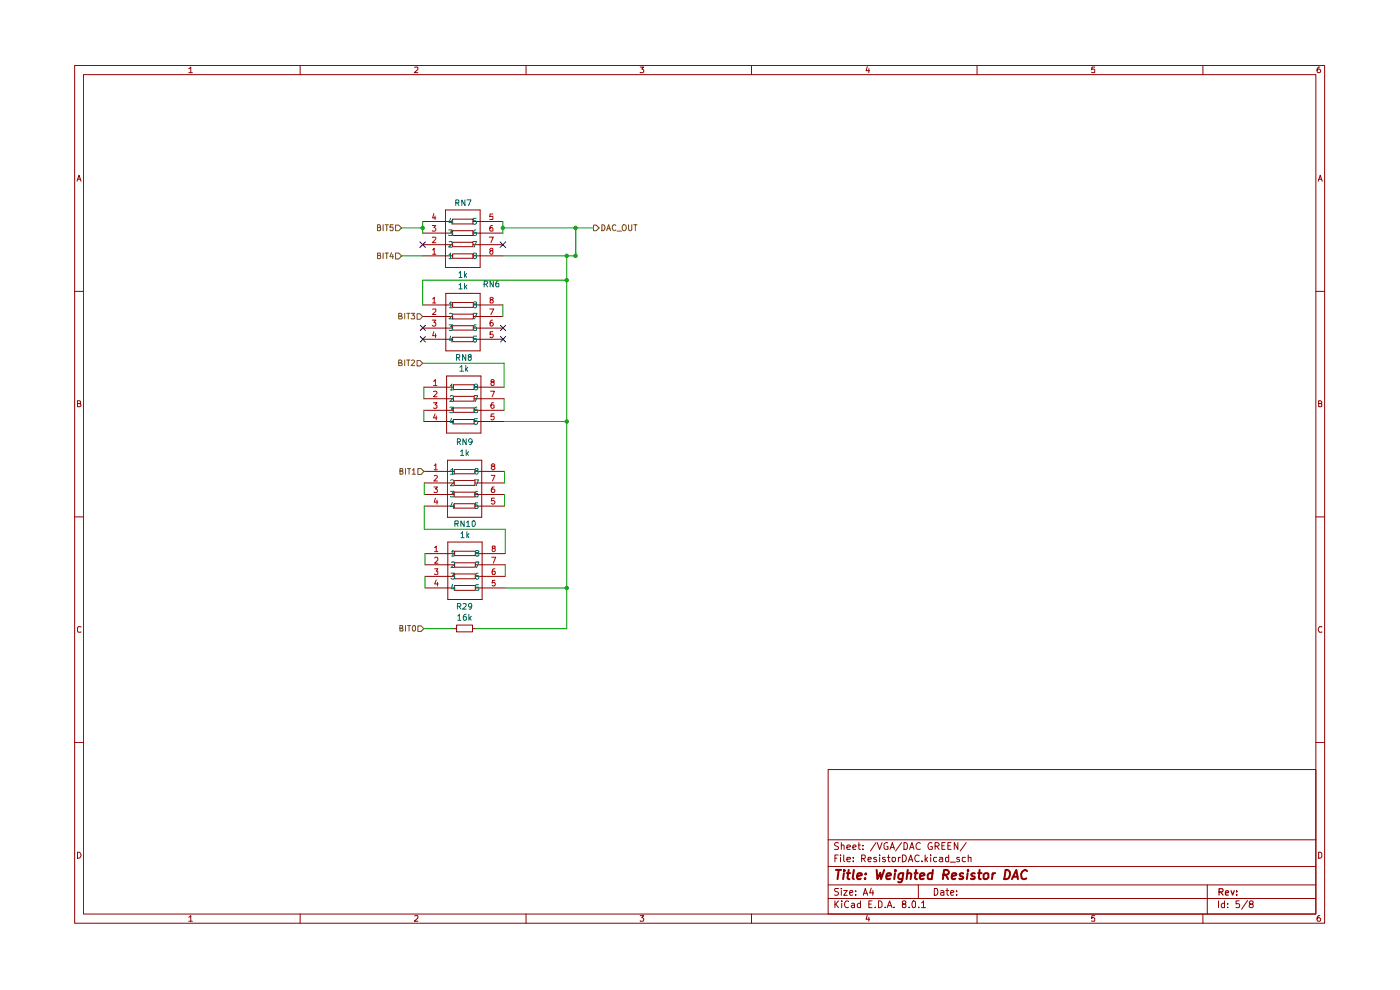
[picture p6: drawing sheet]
<svg xmlns="http://www.w3.org/2000/svg" width="297mm" height="210mm" viewBox="0 0 297 210" stroke-linecap="round" stroke-linejoin="round" font-family="sans-serif">
<g fill="none" stroke="#910000" stroke-width=".21">
<path d="M15.8 13.9h265.2v181.9h-265.2zM17.7 15.8h261.4v178.1h-261.4zM40 14.6l.5-.4v1.2M40 15.4h.8M63.7 13.9v1.9M88 14.3l.6-.1v.5l-.7 .7h.7M111.6 13.9v1.9M135.8 14.2h.8l-.5 .4 .5 .3-.1 .4h-.7M159.4 13.9v1.9M184 14.1l-.3 .9h.8M184.3 14.6v.8M207.3 13.9v1.9"/>
<path d="M232.2 14.2h-.6v.6l.1-.2h.4l.1 .2v.5h-.6M255.2 13.9v1.9M280 14.2a.55 .55 0 0 0-.6 .5l.2 .7h.4l.2-.2v-.3l-.3-.3h-.2l-.3 .3M16.3 38.4l.5-1.2 .4 1.2M16.5 38h.6M279.7 38.4l.4-1.2 .4 1.2M279.7 38h.6M89.7 47h6.3M89.7 49.4h6.3M89.7 51.9h6.3M89.7 54.3h6.3M94.5 44.5h7.4v12.2h-7.4z"/>
<path d="M96 46.5h4.3v1h-4.3zM96 48.9h4.3v1.1h-4.3zM96 51.4h4.3v.9h-4.3zM96 53.8h4.3v1h-4.3zM100.3 47h6.4M100.3 49.4h6.4M100.3 51.9h6.4M100.3 54.3h6.4M15.8 61.8h1.9M89.7 72h6.3M89.7 69.6h6.3M89.7 67.1h6.3"/>
<path d="M89.7 64.7h6.3M94.6 62.2h7.3v12.2h-7.3zM96 71.5h4.4v1h-4.4zM96 69.1h4.4v.9h-4.4zM96 66.6h4.4v1.1h-4.4zM96 64.2h4.4v1h-4.4zM100.4 72h6.3M100.4 69.6h6.3M100.4 67.1h6.3M100.4 64.7h6.3M279.1 61.8h1.9M16.4 85.6h.6v-.5l-.6-.1v1.3h.5l.3-.4-.3-.3"/>
<path d="M279.7 85.6h.5l.2-.3-.2-.3h-.5v1.3h.5l.2-.1v-.4l-.2-.2M15.8 109.6h1.9M279.1 109.6h1.9M17.2 133l-.6-.1-.2 .3v.7l.2 .2 .6-.1M280.4 133l-.5-.1-.2 .5 .2 .7 .5-.1M15.8 157.5h1.9M279.1 157.5h1.9M175.7 163.2h103.4v30.7h-103.4zM175.7 178.1h103.4M177.9 178.8l-.6-.1-.3 .4 .1 .2a.56 .56 0 0 1 .6 .3 .56 .56 0 0 1 0 .6h-.7M178.5 179.4l.1-.2 .5 .2v.8M178.5 178.7v1.5"/>
<path d="M179.7 179.7l.7-.1-.1-.3-.4-.1-.2 .2v.8h.6M180.9 179.7l.7-.1-.2-.4h-.3l-.2 .2v.6l.1 .2h.5M182 179.2h.5M182.2 178.7v1.3l.1 .2h.2M183.1 179.3v.1M185.8 178.7l-1.1 1.8M186.1 178.7l.5 1.5 .5-1.5M188.3 178.8l-.3-.1-.5 .4v.7l.3 .4 .6-.1v-.5h-.3M188.9 179.7h.8M191.3 178.7l-1.3 1.8M191.8 178.7a.8 .8 0 0 1 .8 .6 .8 .8 0 0 1-.3 .9h-.5zM193.1 179.7h.7"/>
<path d="M195.2 178.9v-.1a.73 .73 0 0 0-.9 .5 .73 .73 0 0 0 .4 .9l.5-.1M197.7 178.8a.5 .5 0 0 0-.8 .3 1.03 1.03 0 0 0 .2 1.1l.7-.1v-.5h-.4M198.4 179.5l.7-.1v-.5l-.2-.2h-.5v1.5M198.7 179.5l.5 .7M199.8 179.4h.5M200.5 178.7h-.7v1.5h.7M201.1 179.4h.5M201.8 178.7h-.7v1.5h.7M203.2 178.7v1.5l-.8-1.5v1.5M205 178.7l-1.3 1.8M16.4 180.8a.65 .65 0 0 1 .8 .6 .65 .65 0 0 1-.8 .6zM40 194.6l.5-.4v1.2"/>
<path d="M40 195.4h.8M63.7 193.9v1.9M88 194.3l.6-.1v.5l-.7 .7h.7M111.6 193.9v1.9M135.8 194.2h.8l-.5 .5 .5 .2-.1 .4h-.7M159.4 193.9v1.9M175.7 190.6h103.4M175.7 187.7h103.4M175.7 183.8h103.4M177.1 191.1v1.4M177.1 182h.4M177.3 191.8l.6 .7"/>
<path d="M177.8 181.4h-.7v1.4M177.9 188.5l-.8 .1v.4l.6 .2 .2 .4-.4 .3-.5-.1M177.9 191.1l-.8 .8M178.3 181.4v.1M178.3 181.9v.9M178.5 188.5v.1M178.5 188.9v1M178.6 191.1v.2M178.6 191.6v.9M179 188.9h.7l-.7 1h.7M179 181.4v1.1l.2 .3M179.7 182.3l.7-.1-.1-.3h-.6v.1v.7h.6"/>
<path d="M180 191.3v-.1a.7 .7 0 0 0-.9 .5 .7 .7 0 0 0 .6 .8l.3-.1M180.3 189.4l.6-.2-.1-.3-.5 .1v.7l.1 .2 .4-.1M180.7 191.7l.4-.1 .2 .2v.7M181 182.6v.2M181 181.9v.1M181.3 191.9l-.7 .3 .2 .3 .5-.1M181.5 189.7v.2M181.5 189v.1M182.5 191.7a.45 .45 0 0 0-.6 .2l.1 .5h.5M182.5 191.1v1.4M182.8 182.1l.7-.1 .1-.5-.3-.1h-.5v1.4M183.1 180.1v.1"/>
<path d="M183.1 189.9l.5-1.4 .5 1.4M183.1 182.1l.5 .7M183.2 189.5h.8M184 194.1l-.3 .9h.8M184.2 182.3l.6-.1-.1-.3h-.5v.1v.7h.5M184.3 194.6v.8M184.3 191.8h.5M184.8 188.4l-.3 1h.8M185 191.1h-.7v1.4h.7M185.2 188.9v1M185.7 192.4v.1M185.9 181.9h-.5l-.1 .1 .6 .4v.3h-.6"/>
<path d="M186.4 191.1h.3l.4 .3v.8l-.4 .3h-.3zM186.6 181.4v.1M186.6 181.9v.9M187.8 192.4v.1M187.8 181.9h-.5l-.1 .1 .6 .4v.3h-.6M188.2 192.5l.5-1.4 .5 1.4M188.2 181.9h.6M188.4 192.1h.7M188.5 181.4v1.1l.3 .3M188.8 180.2l.5-1.5 .4 1.5M189.3 181.9h.5l.2 .6a.45 .45 0 0 1-.7 .2zM189.7 192.4v.1"/>
<path d="M190.6 181.9v.9M191 181.9h-.3l-.1 .2M191.4 181.4a.73 .73 0 0 1 .9 .7 .73 .73 0 0 1-.9 .7zM191.7 191.8l-.3-.2v-.3l.3-.2 .4 .1v.5l-.7 .2v.5a.48 .48 0 0 0 .7 0 .48 .48 0 0 0 0-.6h-.2M192.7 182.8l.5-1.4 .4 1.4M192.9 192.4v.1M192.9 182.4h.6M193 180.2l.5-1.5 .4 1.5M193.5 191.3l.4-.2 .3 .2-.1 1.1h-.6zM194.8 187.7v2.9M194.9 192.4v.1M195 181.5a.68 .68 0 0 0-1 .4 .68 .68 0 0 0 .7 .9l.3-.2"/>
<path d="M195.5 191.5l.4-.4v1.4M195.5 192.5h.8M195.6 182.6v.2M196.3 181.4v1.4M196.4 182.2l.4 .6M196.8 181.9l-.5 .5M197.4 181.4v.1M197.4 181.9v.9M198.2 188.5h.5a.83 .83 0 0 1 .2 .9 .83 .83 0 0 1-.7 .5zM198.7 181.9h-.5l-.2 .2v.4l.3 .3 .4-.1M199.3 181.9h.6l.1 .9M199.6 189h.6v.9"/>
<path d="M200 182.2h-.5l-.3 .3 .3 .3 .5-.1M200.2 189.2l-.6 .2v.4h.6M200.7 188.9h.6M200.9 188.5v1.2l.4 .2M201.3 181.9h-.6l-.1 .2 .1 .6h.6M201.3 181.4v1.4M201.6 182.9h1.1M201.7 189.4l.7-.2-.1-.2-.5-.1-.1 .2 .1 .7h.5M202.9 189.7v.2M202.9 189v.1M203.5 181.9h-.5l-.1 .1 .6 .4v.3h-.6M204.8 181.9h-.6l-.1 .2 .1 .6h.6"/>
<path d="M205.4 182l.6-.1v.9M205.4 181.4v1.4M207.3 193.9v1.9M232.2 194.2h-.6v.6l.1-.1h.4l.1 .1v.5h-.6M255.2 193.9v1.9M256.1 187.7v6.2M258.5 191.1v1.4M259.8 191.7l-.5-.1-.2 .3 .1 .5h.6M259.8 191.1v1.4M260.4 192.4v.1M260.4 191.7v.1M262.9 191.1h-.7v.7l.5-.1 .3 .2-.1 .5h-.7"/>
<path d="M264.7 191l-1.3 1.9M265.3 191.8l-.3-.5a.46 .46 0 0 1 .4-.2 .46 .46 0 0 1 .5 .2l-.1 .4-.7 .2a.43 .43 0 0 0 0 .5 .43 .43 0 0 0 .6 0 .43 .43 0 0 0 .1-.5l-.2-.1M279.7 180.8h.4l.3 .3v.6l-.3 .3h-.4zM280 194.2a.55 .55 0 0 0-.6 .5l.2 .7h.4l.2-.2v-.3l-.3-.2h-.2l-.3 .2"/>
</g>
<path d="M258.6 189.2h.7l.2-.3-.1-.3-.8-.1v1.4M259 189.2l.5 .7M260 189.4l.6-.1-.1-.4-.4 .1-.1 .7 .1 .2h.5M261.2 188.9l.3 1 .3-1M262.3 189.8v.1M262.3 189v.2" fill="none" stroke="#910000" stroke-width=".25"/>
<g fill="none" stroke="#910000" stroke-width=".42">
<path d="M177.3 184.5h1.1M177.9 184.5l-.2 2M179 185.2l-.1 1.3M179.1 184.5v.3M179.6 185.2h.8M180 184.5l-.2 1.7 .4 .3M181.1 184.5l-.2 1.7 .2 .3M181.8 185.9l1-.3v-.3a.6 .6 0 0 0-.9 .2v.9h.7M183.5 186.3v.2M183.7 185.3l.1 .1-.2 .1 .1-.2-.1 .2M186 184.5l.1 2 .6-1.4 .2 1.4 .7-2M188.1 185.9l.9-.3-.1-.3a.6 .6 0 0 0-.8 .2v.9h.8"/>
<path d="M189.9 185.2l-.2 1.3M190 184.5v.3M191.6 185.3a.65 .65 0 0 0-1 .2v.8l.3 .2 .6-.1M191.6 185.2l-.4 1.9h-.7M192.5 185.4l.1-.1a.48 .48 0 0 1 .7 .2l-.1 1M192.6 184.5l-.3 2M194 185.2h.7M194.4 184.5l-.3 1.7 .4 .3M195.2 185.9l.9-.3-.1-.3a.6 .6 0 0 0-.8 .2v.9h.8M197.8 185.3a.72 .72 0 0 0-1 .2v.8l.3 .2 .6-.1M197.9 184.5l-.2 2M200.1 185.5h.9l.3-.3-.1-.4-.2-.3h-.7l-.3 2"/>
<path d="M200.6 185.5l.5 1M201.9 185.9l.9-.3v-.3a.6 .6 0 0 0-.8 .2v.9h.7M204.3 185.3a.48 .48 0 0 0-.7 .2l.2 .4 .5 .1v.2a.6 .6 0 0 1-.8 .2M205.3 185.2l-.2 1.3M205.4 184.5v.3M206.8 185.3a.48 .48 0 0 0-.8 .2l.3 .4 .4 .1 .1 .2a.6 .6 0 0 1-.8 .2M207.5 185.2h.7M207.8 184.5l-.2 1.7 .5 .3M208.7 185.5a.63 .63 0 0 1 1-.1v.7a.63 .63 0 0 1-1 .2zM210.6 185.2l-.2 1.3M211.1 185.2l-.6 .3M213.3 184.5a.84 .84 0 0 1 1 .5 1.05 1.05 0 0 1-1.2 1.5z"/>
<path d="M214.7 186.5l.9-2 .3 2M214.9 186h1M217.9 184.8l-.3-.3a1.12 1.12 0 0 0-.7 1.9l.5 .1 .3-.2"/>
</g>
<g fill="none" stroke="#006665" stroke-width=".21">
<path d="M95.2 48.8h.7l-.3 .5 .3 .1v.5h-.7M95.3 54l.3-.3v1.2M95.3 51.3h.6v.4l-.7 .7h.7M95.3 54.9h.6M95.6 46.3l-.3 .9h.7M95.8 46.7v.9M100.3 51.2h.8l-.5 1.2M100.6 54.2l-.2-.4 .5-.1 .2 .2-.3 .3-.4 .1v.5l.2 .1h.2l.3-.3v-.2l-.3-.2M100.9 48.8l-.3 .1-.2 .2v.8l.5 .1 .2-.2v-.4l-.2-.1h-.4l-.1 .1M101 46.3h-.6v.6h.6l.1 .4-.3 .3-.4-.2M95.3 68.9h.7l-.4 .4 .4 .3-.1 .4h-.6M95.3 64.3l.4-.3v1.3"/>
<path d="M95.3 66.5h.5l.2 .3-.7 .9h.7M95.3 65.3h.7M95.6 71.3l-.3 .8h.7M95.8 71.7v.9M100.3 66.5h.9l-.5 1.2M100.7 64.5l-.3-.2 .1-.2 .4-.1 .2 .4-.4 .1-.3 .3 .1 .4 .2 .1 .4-.2v-.4l-.2-.2M101 68.9l-.4 .1-.2 .9 .3 .2 .4-.1v-.5l-.2-.2-.4 .1-.1 .2M101.1 71.3h-.6l-.1 .6h.7v.5l-.2 .2h-.3l-.2-.2"/>
</g>
<g fill="none" stroke="#b90000" stroke-width=".21">
<path d="M91.7 47.8h.8l-.5 .5 .5 .2-.1 .4h-.7M91.8 53l.3-.3v1.2M91.8 50.4l.5-.1 .2 .3-.8 .9h.8M91.8 53.9h.7M92 45.3l-.2 .9h.7M92.3 45.8v.8M103.8 50.3h.8l-.5 1.2M104.1 53.2l-.2-.3 .2-.2h.3l.2 .4-.5 .1-.2 .2v.3l.2 .2 .5-.1v-.5l-.2-.1M104.5 47.8l-.4 .1-.2 .9 .2 .2 .5-.1v-.5l-.2-.1h-.3l-.2 .2M104.6 45.4h-.6l-.1 .6 .6-.1 .1 .6h-.7M91.7 67.9h.8l-.5 .5 .5 .1v.5l-.2 .2h-.4l-.2-.2M91.8 63.4l.3-.3v1.2"/>
<path d="M91.8 65.6l.6-.1 .1 .5-.8 .7h.8M91.8 64.3h.7M92 70.4l-.2 .8h.7M92.4 70.8v.8M103.9 65.5h.8l-.6 1.2M104.1 63.6l-.1-.1v-.3h.6v.3l-.6 .3 .1 .5h.4l.1-.5-.2-.2M104.5 67.9l-.4 .1-.1 .2v.8l.4 .2 .2-.3v-.4l-.2-.1-.4 .1v.2M104.6 70.4h-.6v.6l.5-.1 .1 .1v.4l-.2 .2-.4-.1"/>
</g>
<path d="M83.9 47.8h.7l.6 .5-.6 .6h-.7z" fill="#fff"/>
<path d="M80.1 48.3l.6-.1v-.4l-.2-.1h-.4v1.2h.6l.1-.4-.3-.2M81.3 47.7v1.2M81.7 47.7h.7M82 47.7v1.2M83.4 47.7h-.6l-.1 .6 .6-.1 .1 .6-.2 .1h-.3l-.2-.1M83.9 47.8h.7l.6 .5-.6 .6h-.7z" fill="none" stroke="#765500" stroke-width=".21"/>
<path d="M83.9 53.7h.7l.6 .6-.6 .7h-.7z" fill="#fff"/>
<path d="M80.1 54.2h.5l.1-.4-.6-.1v1.2l.6-.1 .1-.4-.3-.2M81.3 53.7v1.2M81.7 53.7h.7M82 53.7v1.2M83.1 53.6l-.4 .8h.8M83.3 54v.9M83.9 53.7h.7l.6 .6-.6 .7h-.7z" fill="none" stroke="#765500" stroke-width=".21"/>
<g fill="none" stroke="#910000" stroke-width=".21">
<path d="M94.7 79.8h7.3v12.1h-7.3zM89.9 89.4h6.3M89.9 87h6.3M89.9 84.6h6.3M89.9 82.1h6.3M96.2 89h4.4v.9h-4.4zM96.2 86.5h4.4v1h-4.4zM96.2 84.1h4.4v1h-4.4zM96.2 81.6h4.4v1h-4.4zM100.6 89.4h6.3M100.6 87h6.3M100.6 84.6h6.3"/>
<path d="M100.6 82.1h6.3"/>
</g>
<path d="M95.4 86.4h.8l-.4 .4 .4 .2v.5h-.8M95.5 81.9l.3-.4v1.2M95.5 84.1l.2-.2 .4 .1 .1 .4-.8 .8h.8M95.5 82.7h.7M95.8 88.7l-.3 .9h.8M96.1 89.2v.8M100.6 83.9h.7l-.5 1.3M100.8 82l-.2-.3 .2-.2h.3l.2 .3-.7 .4v.3l.2 .2h.3l.2-.2v-.3l-.2-.2M101.2 86.4h-.4l-.2 .9 .2 .2h.5v-.5l-.2-.2h-.3l-.2 .2M101.3 88.8h-.6l-.1 .5h.7v.6h-.7" fill="none" stroke="#006665" stroke-width=".21"/>
<path d="M91.9 80.9l.5-.4v1.3M91.9 83.1l.6-.1 .2 .2-.8 1h.8M91.9 85.4h.8l-.4 .5h.3v.6h-.7M91.9 81.8h.8M92.3 87.8l-.4 .8h.8M92.5 88.2v.9M104.1 83h.8l-.5 1.2M104.4 81h-.2a.34 .34 0 0 1 .2-.4 .34 .34 0 0 1 .4 .1l-.1 .3h-.3l-.3 .3v.2l.3 .3 .4-.2v-.4l-.2-.2M104.7 85.4l-.4 .1-.2 .9a.42 .42 0 0 0 .7 .1l-.1-.6a.36 .36 0 0 0-.6 .2M104.8 87.8h-.6l-.1 .6 .6-.1 .1 .6-.2 .2-.5-.2" fill="none" stroke="#b90000" stroke-width=".21"/>
<path d="M125.9 47.8h.6l.6 .5-.6 .6h-.6z" fill="#fff"/>
<path d="M125.9 47.8h.6l.6 .5-.6 .6h-.6zM127.7 47.7a.64 .64 0 0 1 .7 .6 .64 .64 0 0 1-.7 .6zM128.7 48.9l.4-1.2 .4 1.2M128.9 48.5h.5M130.6 47.8l-.2-.1a.6 .6 0 0 0-.5 .6 .6 .6 0 0 0 .7 .6v-.1M130.9 49h.9M132.1 47.8l.2-.1 .4 .1a.8 .8 0 0 1-.2 1.1h-.2a.79 .79 0 0 1-.2-1.1zM133.4 47.7v1l.2 .2 .4-.2v-1M134.5 47.7h.6M134.8 47.7v1.2" fill="none" stroke="#765500" stroke-width=".21"/>
<path d="M88.5 66.5h.6l.6 .6-.6 .6h-.6z" fill="#fff"/>
<path d="M84.6 67.1l.6-.1v-.5h-.6v1.2h.6l.1-.4-.3-.2M85.9 66.5v1.2M86.3 66.5h.7M86.6 66.5v1.2M87.2 66.5h.8l-.5 .4 .5 .2-.1 .6-.7-.1M88.5 66.5h.6l.6 .6-.6 .6h-.6z" fill="none" stroke="#765500" stroke-width=".21"/>
<path d="M88.6 99.4h.7l.6 .6-.6 .7h-.7z" fill="#fff"/>
<path d="M84.8 99.9h.5l.1-.4-.6-.1v1.2l.6-.1 .1-.3-.2-.3M86 99.4v1.2M86.4 99.4h.7M86.8 99.4v1.2M87.5 99.7l.3-.3v1.2M88.6 99.4h.7l.6 .6-.6 .7h-.7zM87.5 100.6h.6" fill="none" stroke="#765500" stroke-width=".21"/>
<path d="M88.5 76.5h.6l.6 .5-.6 .6h-.6z" fill="#fff"/>
<path d="M84.6 77l.6-.1v-.4l-.6-.1v1.2h.6l.1-.4-.3-.2M85.9 76.4v1.2M86.3 76.4h.7M86.6 76.4v1.2M87.3 76.5l.4-.1 .3 .3-.8 .9h.8M88.5 76.5h.6l.6 .5-.6 .6h-.6z" fill="none" stroke="#765500" stroke-width=".21"/>
<g fill="none" stroke="#910000" stroke-width=".21">
<path d="M90 100h6.4M94.9 97.6h7.3v12.1h-7.3zM96.4 99.6h4.4v.9h-4.4zM100.8 100h6.2M90 107.4h6.4M90 104.9h6.4M90 102.4h6.4M96.4 106.9h4.4v.9h-4.4zM96.4 104.4h4.4v1h-4.4zM96.4 101.9h4.4v1.1h-4.4zM100.8 107.4h6.2M100.8 104.9h6.2"/>
<path d="M100.8 102.4h6.2"/>
</g>
<path d="M95.6 99.7l.4-.3v1.2M101 99.9l-.2-.2v-.3h.5v.4l-.5 .1v.4a.35 .35 0 0 0 .3 .3 .35 .35 0 0 0 .3-.3l-.1-.4h-.1M95.6 101.9l.2-.1h.3l.3 .2-.8 1h.8M95.6 104.2h.8l-.5 .4 .5 .3v.3l-.2 .2-.6-.1M95.6 100.6h.8M95.9 106.6l-.3 .8h.8M96.2 107v.9M100.7 101.8h.8l-.5 1.2M101.3 106.7h-.5v.6l.1-.2 .4 .1v.6h-.5M101.3 104.2l-.4 .1-.1 .4v.7h.5v-.7l-.3-.1-.2 .3" fill="none" stroke="#006665" stroke-width=".21"/>
<path d="M92.1 98.7l.4-.3v1.3M92.1 99.7h.7M104.5 98.9l-.3-.3 .3-.2h.2l.3 .3-.8 .4v.3l.3 .3h.2l.3-.3v-.3l-.3-.2M92 103.3h.8l-.4 .4 .3 .1v.6h-.7M92.1 100.9l.4-.1 .3 .4-.8 .8h.8M92.4 105.7l-.3 .8h.8M92.7 106.1v.8M104.2 100.8h.8l-.5 1.2M104.8 103.3a.55 .55 0 0 0-.6 .5l.1 .6 .4 .1 .3-.3v-.2l-.3-.3h-.2l-.3 .3M104.9 105.7h-.6l-.1 .6h.7l.1 .4-.3 .2-.5-.1" fill="none" stroke="#b90000" stroke-width=".21"/>
<path d="M88.6 132.8h.7l.6 .6-.6 .5h-.7z" fill="#fff"/>
<path d="M84.8 133.3l.6-.1v-.4l-.6-.1v1.2h.6l.1-.4-.2-.2M86 132.7v1.2M86.4 132.7h.7M86.8 132.7v1.2M87.6 132.8l.3-.1 .2 .2v.8l-.1 .2h-.4l-.1-.5zM88.6 132.8h.7l.6 .6-.6 .5h-.7z" fill="none" stroke="#765500" stroke-width=".21"/>
<g fill="none" stroke="#910000" stroke-width=".21">
<path d="M90.2 119.8h6.2M90.2 117.4h6.2M95 115h7.3v12.2h-7.3zM96.4 119.4h4.4v.9h-4.4zM96.4 116.9h4.4v1h-4.4zM100.8 119.8h6.4M100.8 117.4h6.4M90.2 124.7h6.2M90.2 122.3h6.2M96.1 133.4h.8M96.4 124.2h4.4v1h-4.4zM96.4 121.8h4.4v1h-4.4z"/>
<path d="M96.9 132.6h3.3v1.4h-3.3zM100.2 133.4h.7M100.8 124.7h6.4M100.8 122.3h6.4"/>
</g>
<path d="M95.8 117.1l.3-.3v1.1M95.8 119.3l.6-.1v.4l-.7 .8h.7M95.8 117.9h.6M100.8 119.2h.8l-.5 1.2M101.1 117.3l-.3-.3 .3-.2h.4v.4a.48 .48 0 0 0-.5 .2 .48 .48 0 0 0 0 .5h.4l.2-.1v-.3l-.3-.2M95.7 121.6h.7l-.4 .5 .4 .1v.6l-.6 .1-.1-.2M96 124l-.2 .9h.7M96.4 124.5v.7M101.4 121.6a.72 .72 0 0 0-.6 .5 .72 .72 0 0 0 .3 .8h.2l.3-.3-.1-.4-.4-.1-.3 .2M101.5 124h-.6l-.1 .6 .6-.1 .2 .2v.4l-.2 .1-.6-.1" fill="none" stroke="#006665" stroke-width=".21"/>
<path d="M92.2 116.2l.3-.4v1.2M92.2 118.4l.2-.2h.3l.2 .2v.4l-.7 .7h.7M92.2 117h.7M104.3 118.2h.9l-.6 1.3M104.6 116.3l-.2-.2 .1-.3h.5v.4l-.5 .2a.35 .35 0 0 0 0 .5 .35 .35 0 0 0 .5 0 .35 .35 0 0 0 0-.5l-.2-.1M92.2 120.7h.7l-.4 .5h.4v.6h-.7M92.5 123l-.3 .9h.8M92.8 123.5v.8M105 123.1h-.5l-.1 .6 .2-.2 .4 .1v.6h-.6M105 120.7h-.4l-.2 .5 .1 .6h.5v-.6h-.5l-.1 .1" fill="none" stroke="#b90000" stroke-width=".21"/>
<g fill="none" stroke="#090" stroke-width=".21">
<path d="M85.2 54.3h4.5M85.2 48.3h4.5M89.7 47v2.4M106.7 48.3h19.2M106.7 47v2.4M120.2 59.4h-30.5v5.3M120.2 54.3v79.1h-19.3M122.1 48.3v6M122.2 48.3v6h-15.5M89.7 77h17.2v5.1M106.7 64.7v2.4M89.9 82.1v2.5"/>
<path d="M89.9 87v2.4M89.9 100h.1M106.9 84.6v2.4M106.9 89.4h13.3M107 100v2.4M90 107.4v4.9h17.2v5.1M90 102.4v2.5M90.2 117.4v2.4M107 104.9v2.5M107.2 119.8v2.5M89.9 133.4h6.2M90.2 122.3v2.4"/>
<path d="M107.2 124.7h13"/>
</g>
<path d="M89.1 51.3l1.2 1.2M90.3 51.3l-1.2 1.2M106.1 51.3l1.2 1.2M107.3 51.3l-1.2 1.2M89.2 71.4l1.1 1.2M89.2 69l1.1 1.1M90.3 71.4l-1.1 1.2M90.3 69l-1.1 1.1M106.2 69l1.1 1.1M106.2 71.4l1.1 1.2M107.3 69l-1.1 1.1M107.3 71.4l-1.1 1.2" fill="none" stroke="#00008a" stroke-width=".21"/>
<g fill="#090">
<circle cx="106.7" cy="48.3" r=".47"/>
<circle cx="120.2" cy="54.3" r=".47"/>
<circle cx="122.1" cy="54.3" r=".47"/>
<circle cx="89.7" cy="48.3" r=".47"/>
<circle cx="122.1" cy="48.3" r=".47"/>
<circle cx="120.2" cy="89.4" r=".47"/>
<circle cx="120.2" cy="59.4" r=".47"/>
<circle cx="120.2" cy="124.7" r=".47"/>
</g>
<g fill="none" stroke="#006665" stroke-width=".21">
<path d="M96.7 43h.6l.1-.5-.7-.1v1.2M97 43l.4 .6M97.4 57.9l.3-.3v1.2M97.4 58.8h.6M98.6 57.6v1.2M98.6 42.4v1.2l-.6-1.2v1.2M98.6 58.3l.4 .5M99 58l-.4 .5M99.1 42.4h.8l-.5 1.2M104.6 59.6v1.3l-.6-1.3v1.3M105.8 59.6l-.5 .2-.1 .8 .2 .3 .4-.2v-.6h-.5l-.1 .2M96.9 75.9h.5l.1-.2v-.3l-.1-.2h-.5v1.3"/>
<path d="M97.2 75.9l.3 .6M97.4 60.5l.3-.4v1.2M97.4 61.3h.6M97.5 77.9l.5-.3v1.1M97.5 78.7h.8M98.6 60.1v1.2M98.7 60.8l.4 .5M98.8 75.2v1.3l-.7-1.3v1.3M98.8 77.6v1.1M98.9 78.3l.3 .4M99.1 60.5l-.5 .5M99.2 77.9l-.4 .5"/>
<path d="M99.6 75.7h-.2a.31 .31 0 0 1 .1-.4 .31 .31 0 0 1 .4 .1v.3h-.3l-.3 .2 .1 .5 .2 .1 .4-.3v-.3l-.3-.2M102.7 60.3h.5l.3-.4-.3-.3h-.5v1.3M103 60.3l.5 .6M97 93.7l.6-.1 .1-.3-.2-.2h-.5v1.2M97.3 93.7l.4 .6M97.7 95.8l.3-.4v1.2M97.7 96.6h.7M98.9 93.1v1.2l-.7-1.2v1.2M98.9 95.4v1.2M99.1 96.2l.3 .4M99.4 95.8l-.5 .5M100.2 93.6l-.2 .2h-.4l-.2-.2v-.3l.3-.2h.2l.3 .2-.2 .9-.4 .1"/>
<path d="M96.5 111.1h.6l.1-.5-.7-.1v1.2M96.9 111.1l.3 .6M97.8 113.1h.2l.1-.3v1.2M97.8 114h.7M98.5 110.5v1.2l-.7-1.2v1.2M99 110.8l.3-.3v1.2M99 111.7h.7M99.1 112.8v1.2M99.1 113.5l.4 .5M99.5 113.2l-.4 .4M100.2 110.7l.1-.2 .4 .1a.66 .66 0 0 1-.3 1.1l-.2-.3zM97 128.6h.6l.2-.2-.1-.3-.7-.1v1.2"/>
<path d="M97.1 130.6l.4-.3v1.3M97.1 131.6h.7M97.4 128.6l.4 .6M98.2 128.1h.7v.4l-.8 .7h.8M98.9 130.3l-.4 .1-.2 .2v.8l.2 .2 .4-.1v-.7h-.5l-.1 .2M99.5 130.3v1.3M99.6 131.1l.4 .5M100 130.7l-.5 .5M100.1 128.5l-.3 .3h-.2l-.2-.2v-.5l.4-.1 .3 .3-.2 .8-.4 .1"/>
</g>
</svg>
